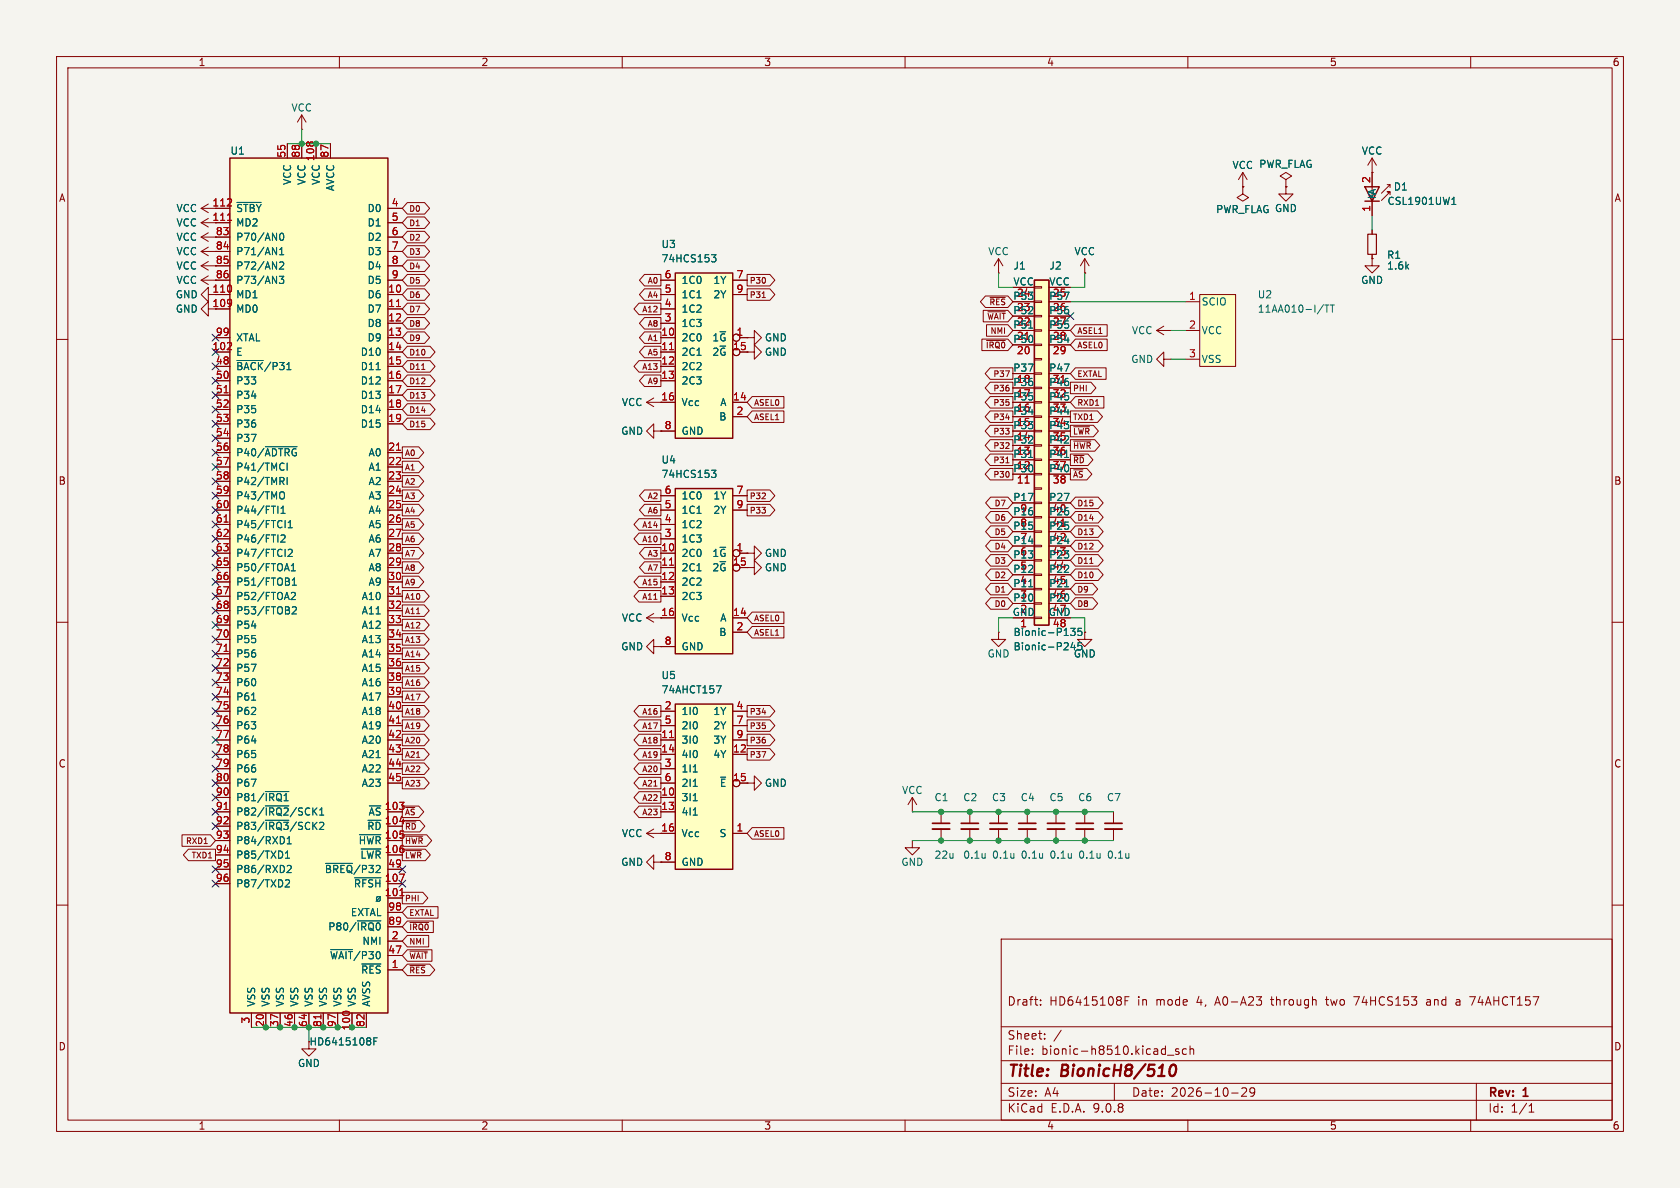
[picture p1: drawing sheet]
<svg xmlns="http://www.w3.org/2000/svg" width="297mm" height="210mm" viewBox="0 0 297 210" stroke-linecap="round" stroke-linejoin="round" font-family="sans-serif">
<defs><g id="words">
<g font-size="2.8" fill="#840000">
<text x="178" y="190.9">Title:</text>
<text x="187.7" y="190.9">BionicH8/510</text>
</g>
<g font-size="2.1" fill="#840000">
<text x="178" y="178">Draft:</text>
<text x="185.5" y="178">HD6415108F</text>
<text x="201.2" y="178">in</text>
<text x="204.5" y="178">mode</text>
<text x="211.8" y="178">4,</text>
<text x="215.3" y="178">A0-A23</text>
<text x="225.3" y="178">through</text>
<text x="235.2" y="178">two</text>
<text x="240.3" y="178">74HCS153</text>
<text x="253.2" y="178">and</text>
<text x="261.2" y="178">74AHCT157</text>
<text x="178" y="184">Sheet:</text>
<text x="178" y="186.7">File:</text>
<text x="184.1" y="186.7">bionic-h8510.kicad_sch</text>
<text x="178" y="196.9">KiCad</text>
<text x="178" y="194.1">Size:</text>
<text x="184.7" y="194.1">A4</text>
<text x="185.7" y="196.9">E.D.A.</text>
<text x="193.3" y="196.9">9.0.8</text>
<text x="200" y="194.1">Date:</text>
<text x="207" y="194.1">2026-10-29</text>
<text x="263" y="194.3">Rev:</text>
<text x="263" y="196.9">Id:</text>
<text x="267.1" y="196.9">1/1</text>
<text x="269.4" y="194.3">1</text>
</g>
<g font-size="1.8" fill="#840000">
<text x="35" y="11.9">1</text>
<text x="85" y="11.9">2</text>
<text x="135" y="11.9">3</text>
<text x="185" y="11.9">4</text>
<text x="235" y="11.9">5</text>
<text x="285" y="11.9">6</text>
<text x="10.3" y="35.9">A</text>
<text x="285.3" y="35.9">A</text>
<text x="37.5" y="36.6">112</text>
<text x="37.5" y="39.1">111</text>
<text x="38.1" y="41.7">83</text>
<text x="38.1" y="44.2">84</text>
<text x="38.1" y="46.7">85</text>
<text x="37.5" y="51.8">110</text>
<text x="38.1" y="49.3">86</text>
<text x="37.5" y="54.4">109</text>
<text x="10.3" y="85.9">B</text>
<text x="285.3" y="85.9">B</text>
<text x="116.8" y="109">16</text>
<text x="10.3" y="135.9">C</text>
<text x="285.3" y="135.9">C</text>
<text x="116.8" y="147.1">16</text>
<text x="10.3" y="185.9">D</text>
<text x="54.6" y="185">HD6415108F</text>
<text x="285.3" y="185.9">D</text>
<text x="35" y="199.9">1</text>
<text x="85" y="199.9">2</text>
<text x="135" y="199.9">3</text>
<text x="185" y="199.9">4</text>
<text x="235" y="199.9">5</text>
<text x="285" y="199.9">6</text>
</g>
<g font-size="1.8" fill="#006464">
<text x="51.4" y="19.9">VCC</text>
<text x="40.6" y="27.5">U1</text>
<text x="240.7" y="27.5">VCC</text>
<text x="51.7" y="32.8" transform="rotate(-90 51.7 32.8)">VCC</text>
<text x="54.2" y="32.8" transform="rotate(-90 54.2 32.8)">VCC</text>
<text x="56.7" y="32.8" transform="rotate(-90 56.7 32.8)">VCC</text>
<text x="59.3" y="33.9" transform="rotate(-90 59.3 33.9)">AVCC</text>
<text x="217.8" y="30.1">VCC PWR_FLAG</text>
<text x="243.4" y="35.3" transform="rotate(-90 243.4 35.3)">KA</text>
<text x="246.3" y="33.9">D1</text>
<text x="31.1" y="37.7">VCC</text>
<text x="31.1" y="40.2">VCC</text>
<text x="41.7" y="37.7">~{STBY}</text>
<text x="41.7" y="40.2">MD2</text>
<text x="64.9" y="37.7">D0</text>
<text x="64.9" y="40.2">D1</text>
<text x="214.9" y="37.9">PWR_FLAG GND</text>
<text x="245.2" y="36.4">CSL1901UW1</text>
<text x="31.1" y="47.9">VCC</text>
<text x="31.1" y="45.3">VCC</text>
<text x="31.1" y="42.8">VCC</text>
<text x="41.7" y="42.8">P70/AN0</text>
<text x="41.7" y="45.3">P71/AN1</text>
<text x="41.7" y="47.9">P72/AN2</text>
<text x="64.9" y="42.8">D2</text>
<text x="64.9" y="45.3">D3</text>
<text x="64.9" y="47.9">D4</text>
<text x="116.8" y="46.6">74HCS153</text>
<text x="116.8" y="44">U3</text>
<text x="174.6" y="45.3">VCC</text>
<text x="179.1" y="47.9">J1</text>
<text x="185.4" y="47.9">J2</text>
<text x="189.9" y="45.3">VCC</text>
<text x="245.1" y="45.9">R1</text>
<text x="245.1" y="47.9">1.6k</text>
<text x="31" y="52.9">GND</text>
<text x="31.1" y="50.4">VCC</text>
<text x="41.7" y="50.4">P73/AN3</text>
<text x="41.7" y="52.9">MD1</text>
<text x="64.9" y="50.4">D5</text>
<text x="64.9" y="52.9">D6</text>
<text x="120.4" y="50.4">1C0</text>
<text x="120.4" y="52.9">1C1</text>
<text x="126" y="50.4">1Y</text>
<text x="126" y="52.9">2Y</text>
<text x="179" y="53.1">P53</text>
<text x="179.1" y="50.5">VCC</text>
<text x="179.7" y="52.8">24</text>
<text x="185.4" y="53.1">P57</text>
<text x="185.4" y="50.5">VCC</text>
<text x="186" y="52.8">25</text>
<text x="222.3" y="52.9">U2</text>
<text x="240.5" y="50.4">GND</text>
<text x="31" y="55.5">GND</text>
<text x="41.7" y="55.5">MD0</text>
<text x="64.9" y="55.5">D7</text>
<text x="64.9" y="58">D8</text>
<text x="120.4" y="55.5">1C2</text>
<text x="120.4" y="58">1C3</text>
<text x="179" y="55.6">P52</text>
<text x="179" y="58.2">P51</text>
<text x="179.7" y="55.3">23</text>
<text x="179.7" y="57.9">22</text>
<text x="185.4" y="55.6">P56</text>
<text x="185.4" y="58.2">P55</text>
<text x="186" y="55.3">26</text>
<text x="186" y="57.9">27</text>
<text x="200" y="59.3">VCC</text>
<text x="212.3" y="54.2">SCIO</text>
<text x="212.3" y="59.3">VCC</text>
<text x="222.3" y="55.5">11AA010-I/TT</text>
<text x="41.7" y="60.6">XTAL</text>
<text x="41.7" y="63.1">E</text>
<text x="41.7" y="65.6">~{BACK}/P31</text>
<text x="63.7" y="63.1">D10</text>
<text x="63.7" y="65.6">D11</text>
<text x="64.9" y="60.6">D9</text>
<text x="120.4" y="60.6">2C0</text>
<text x="120.4" y="63.1">2C1</text>
<text x="120.4" y="65.6">2C2</text>
<text x="125.8" y="60.6">1~{G}</text>
<text x="125.8" y="63.1">2~{G}</text>
<text x="135.1" y="60.6">GND</text>
<text x="135.1" y="63.1">GND</text>
<text x="179" y="60.7">P50</text>
<text x="179" y="65.8">P37</text>
<text x="179.7" y="60.4">21</text>
<text x="185.4" y="60.7">P54</text>
<text x="185.4" y="65.8">P47</text>
<text x="186" y="60.4">28</text>
<text x="199.9" y="64.4">GND</text>
<text x="212.3" y="64.4">VSS</text>
<text x="41.7" y="68.2">P33</text>
<text x="41.7" y="70.7">P34</text>
<text x="63.7" y="68.2">D12</text>
<text x="63.7" y="70.7">D13</text>
<text x="109.8" y="72">VCC</text>
<text x="120.4" y="68.2">2C3</text>
<text x="120.4" y="72">Vcc</text>
<text x="127.2" y="72">A</text>
<text x="179" y="68.3">P36</text>
<text x="179" y="70.9">P35</text>
<text x="179.7" y="68">18</text>
<text x="179.7" y="70.6">17</text>
<text x="185.4" y="68.3">P46</text>
<text x="185.4" y="70.9">P45</text>
<text x="186" y="68">31</text>
<text x="186" y="70.6">32</text>
<text x="41.7" y="73.3">P35</text>
<text x="41.7" y="75.8">P36</text>
<text x="63.7" y="73.3">D14</text>
<text x="63.7" y="75.8">D15</text>
<text x="109.7" y="77.1">GND</text>
<text x="120.4" y="77.1">GND</text>
<text x="127.1" y="74.5">B</text>
<text x="179" y="73.4">P34</text>
<text x="179" y="75.9">P33</text>
<text x="179.7" y="73.1">16</text>
<text x="179.7" y="75.6">15</text>
<text x="185.4" y="73.4">P44</text>
<text x="185.4" y="75.9">P43</text>
<text x="186" y="73.1">33</text>
<text x="186" y="75.6">34</text>
<text x="41.7" y="78.3">P37</text>
<text x="41.7" y="80.9">P40/~{ADTRG}</text>
<text x="41.7" y="83.4">P41/TMCI</text>
<text x="65.1" y="80.9">A0</text>
<text x="65.1" y="83.4">A1</text>
<text x="116.8" y="82.1">U4</text>
<text x="179" y="78.5">P32</text>
<text x="179" y="81">P31</text>
<text x="179" y="83.6">P30</text>
<text x="179.7" y="78.2">14</text>
<text x="179.7" y="80.7">13</text>
<text x="179.7" y="83.3">12</text>
<text x="185.4" y="78.5">P42</text>
<text x="185.4" y="81">P41</text>
<text x="185.4" y="83.6">P40</text>
<text x="186" y="78.2">35</text>
<text x="186" y="80.7">36</text>
<text x="186" y="83.3">37</text>
<text x="41.7" y="86">P42/TMRI</text>
<text x="41.7" y="88.5">P43/TMO</text>
<text x="65.1" y="86">A2</text>
<text x="65.1" y="88.5">A3</text>
<text x="116.8" y="84.7">74HCS153</text>
<text x="120.4" y="88.5">1C0</text>
<text x="126" y="88.5">1Y</text>
<text x="179" y="88.6">P17</text>
<text x="185.4" y="88.6">P27</text>
<text x="41.7" y="91">P44/FTI1</text>
<text x="41.7" y="93.6">P45/FTCI1</text>
<text x="65.1" y="91">A4</text>
<text x="65.1" y="93.6">A5</text>
<text x="120.4" y="91">1C1</text>
<text x="120.4" y="93.6">1C2</text>
<text x="126" y="91">2Y</text>
<text x="179" y="91.2">P16</text>
<text x="179" y="93.7">P15</text>
<text x="180.3" y="90.9">9</text>
<text x="180.3" y="93.4">8</text>
<text x="180.3" y="96">7</text>
<text x="185.4" y="91.2">P26</text>
<text x="185.4" y="93.7">P25</text>
<text x="186" y="90.9">40</text>
<text x="186" y="93.4">41</text>
<text x="186" y="96">42</text>
<text x="41.7" y="96.1">P46/FTI2</text>
<text x="41.7" y="98.7">P47/FTCI2</text>
<text x="41.7" y="101.2">P50/FTOA1</text>
<text x="65.1" y="96.1">A6</text>
<text x="65.1" y="98.7">A7</text>
<text x="65.1" y="101.2">A8</text>
<text x="120.4" y="96.1">1C3</text>
<text x="120.4" y="98.7">2C0</text>
<text x="120.4" y="101.2">2C1</text>
<text x="125.8" y="98.7">1~{G}</text>
<text x="125.8" y="101.2">2~{G}</text>
<text x="135.1" y="101.2">GND</text>
<text x="135.1" y="98.7">GND</text>
<text x="179" y="96.3">P14</text>
<text x="179" y="98.8">P13</text>
<text x="179" y="101.3">P12</text>
<text x="180.3" y="98.5">6</text>
<text x="180.3" y="101">5</text>
<text x="185.4" y="96.3">P24</text>
<text x="185.4" y="98.8">P23</text>
<text x="185.4" y="101.3">P22</text>
<text x="186" y="98.5">43</text>
<text x="186" y="101">44</text>
<text x="41.7" y="103.7">P51/FTOB1</text>
<text x="41.7" y="106.3">P52/FTOA2</text>
<text x="63.9" y="106.3">A10</text>
<text x="65.1" y="103.7">A9</text>
<text x="120.4" y="103.7">2C2</text>
<text x="120.4" y="106.3">2C3</text>
<text x="179" y="103.9">P11</text>
<text x="179" y="106.4">P10</text>
<text x="180.3" y="103.6">4</text>
<text x="180.3" y="106.1">3</text>
<text x="185.4" y="103.9">P21</text>
<text x="185.4" y="106.4">P20</text>
<text x="186" y="103.6">45</text>
<text x="186" y="106.1">46</text>
<text x="41.7" y="108.8">P53/FTOB2</text>
<text x="41.7" y="111.4">P54</text>
<text x="41.7" y="113.9">P55</text>
<text x="63.9" y="108.8">A11</text>
<text x="63.9" y="111.4">A12</text>
<text x="63.9" y="113.9">A13</text>
<text x="109.8" y="110.1">VCC</text>
<text x="120.4" y="110.1">Vcc</text>
<text x="127.1" y="112.6">B</text>
<text x="127.2" y="110.1">A</text>
<text x="178.9" y="109">GND</text>
<text x="179.1" y="112.6">Bionic-P135</text>
<text x="180.3" y="108.7">2</text>
<text x="185.3" y="109">GND</text>
<text x="186" y="108.7">47</text>
<text x="186" y="111.2">48</text>
<text x="41.7" y="116.4">P56</text>
<text x="41.7" y="119">P57</text>
<text x="63.9" y="116.4">A14</text>
<text x="63.9" y="119">A15</text>
<text x="109.7" y="115.2">GND</text>
<text x="120.4" y="115.2">GND</text>
<text x="174.5" y="116.4">GND</text>
<text x="179.1" y="115.2">Bionic-P245</text>
<text x="189.7" y="116.4">GND</text>
<text x="41.7" y="121.5">P60</text>
<text x="41.7" y="124.1">P61</text>
<text x="63.9" y="121.5">A16</text>
<text x="63.9" y="124.1">A17</text>
<text x="116.8" y="120.2">U5</text>
<text x="116.8" y="122.8">74AHCT157</text>
<text x="41.7" y="126.6">P62</text>
<text x="41.7" y="129.1">P63</text>
<text x="41.7" y="131.7">P64</text>
<text x="63.9" y="126.6">A18</text>
<text x="63.9" y="129.1">A19</text>
<text x="63.9" y="131.7">A20</text>
<text x="120.4" y="126.6">1I0</text>
<text x="120.4" y="129.1">2I0</text>
<text x="120.4" y="131.7">3I0</text>
<text x="126" y="126.6">1Y</text>
<text x="126" y="129.1">2Y</text>
<text x="126" y="131.7">3Y</text>
<text x="41.7" y="134.2">P65</text>
<text x="41.7" y="136.8">P66</text>
<text x="63.9" y="134.2">A21</text>
<text x="63.9" y="136.8">A22</text>
<text x="120.4" y="134.2">4I0</text>
<text x="120.4" y="136.8">1I1</text>
<text x="126" y="134.2">4Y</text>
<text x="41.7" y="139.3">P67</text>
<text x="41.7" y="141.8">P81/~{IRQ1}</text>
<text x="63.9" y="139.3">A23</text>
<text x="120.4" y="139.3">2I1</text>
<text x="120.4" y="141.8">3I1</text>
<text x="127.2" y="139.3">~{E}</text>
<text x="135.1" y="139.3">GND</text>
<text x="159.4" y="140.6">VCC</text>
<text x="165.1" y="141.8">C1</text>
<text x="170.2" y="141.8">C2</text>
<text x="175.3" y="141.8">C3</text>
<text x="180.3" y="141.8">C4</text>
<text x="185.4" y="141.8">C5</text>
<text x="190.5" y="141.8">C6</text>
<text x="195.6" y="141.8">C7</text>
<text x="41.7" y="144.4">P82/~{IRQ2}/SCK1</text>
<text x="41.7" y="146.9">P83/~{IRQ3}/SCK2</text>
<text x="41.7" y="149.5">P84/RXD1</text>
<text x="63.3" y="149.5">~{HWR}</text>
<text x="64.8" y="146.9">~{RD}</text>
<text x="65.1" y="144.4">~{AS}</text>
<text x="109.8" y="148.2">VCC</text>
<text x="120.4" y="144.4">4I1</text>
<text x="120.4" y="148.2">Vcc</text>
<text x="127.1" y="148.2">S</text>
<text x="41.7" y="152">P85/TXD1</text>
<text x="41.7" y="154.5">P86/RXD2</text>
<text x="57.3" y="154.5">~{BREQ}/P32</text>
<text x="63.6" y="152">~{LWR}</text>
<text x="109.7" y="153.3">GND</text>
<text x="120.4" y="153.3">GND</text>
<text x="159.3" y="153.3">GND</text>
<text x="165.1" y="152">22u</text>
<text x="170.2" y="152">0.1u</text>
<text x="175.3" y="152">0.1u</text>
<text x="180.3" y="152">0.1u</text>
<text x="185.4" y="152">0.1u</text>
<text x="190.5" y="152">0.1u</text>
<text x="195.6" y="152">0.1u</text>
<text x="41.7" y="157.1">P87/TXD2</text>
<text x="62.5" y="157.1">~{RFSH}</text>
<text x="57.9" y="164.7">P80/~{IRQ0}</text>
<text x="61.9" y="162.2">EXTAL</text>
<text x="64" y="167.2">NMI</text>
<text x="58.2" y="169.8">~{WAIT}/P30</text>
<text x="63.7" y="172.3">~{RES}</text>
<text x="45.3" y="178.1" transform="rotate(-90 45.3 178.1)">VSS</text>
<text x="47.9" y="178.1" transform="rotate(-90 47.9 178.1)">VSS</text>
<text x="50.4" y="178.1" transform="rotate(-90 50.4 178.1)">VSS</text>
<text x="52.9" y="178.1" transform="rotate(-90 52.9 178.1)">VSS</text>
<text x="55.5" y="178.1" transform="rotate(-90 55.5 178.1)">VSS</text>
<text x="58" y="178.1" transform="rotate(-90 58 178.1)">VSS</text>
<text x="60.6" y="178.1" transform="rotate(-90 60.6 178.1)">VSS</text>
<text x="63.1" y="178.1" transform="rotate(-90 63.1 178.1)">VSS</text>
<text x="65.6" y="178.1" transform="rotate(-90 65.6 178.1)">AVSS</text>
<text x="52.6" y="188.8">GND</text>
</g>
<g font-size="1.8" fill="#a90000">
<text x="50.5" y="28" transform="rotate(-90 50.5 28)">55</text>
<text x="53.1" y="28" transform="rotate(-90 53.1 28)">88</text>
<text x="55.6" y="28.6" transform="rotate(-90 55.6 28.6)">108</text>
<text x="58.2" y="28" transform="rotate(-90 58.2 28)">87</text>
<text x="242.3" y="32.5" transform="rotate(-90 242.3 32.5)">2</text>
<text x="69.1" y="36.6">4</text>
<text x="69.1" y="39.1">5</text>
<text x="69.1" y="41.7">6</text>
<text x="242.3" y="37.5" transform="rotate(-90 242.3 37.5)">1</text>
<text x="69.1" y="44.2">7</text>
<text x="69.1" y="46.7">8</text>
<text x="68.5" y="51.8">10</text>
<text x="69.1" y="49.3">9</text>
<text x="117.4" y="49.3">6</text>
<text x="117.4" y="51.8">5</text>
<text x="130.1" y="49.3">7</text>
<text x="130.1" y="51.8">9</text>
<text x="210.1" y="53.1">1</text>
<text x="38.1" y="59.4">99</text>
<text x="68.5" y="54.4">11</text>
<text x="68.5" y="56.9">12</text>
<text x="68.5" y="59.4">13</text>
<text x="116.8" y="59.4">10</text>
<text x="117.4" y="54.4">4</text>
<text x="117.4" y="56.9">3</text>
<text x="130.1" y="59.4">1</text>
<text x="210.1" y="58.2">2</text>
<text x="37.5" y="62">102</text>
<text x="38.1" y="64.5">48</text>
<text x="68.5" y="62">14</text>
<text x="68.5" y="64.5">15</text>
<text x="116.8" y="62">11</text>
<text x="116.8" y="64.5">12</text>
<text x="129.5" y="62">15</text>
<text x="179.7" y="62.9">20</text>
<text x="186" y="62.9">29</text>
<text x="210.1" y="63.2">3</text>
<text x="38.1" y="67.1">50</text>
<text x="38.1" y="69.6">51</text>
<text x="68.5" y="67.1">16</text>
<text x="68.5" y="69.6">17</text>
<text x="116.8" y="67.1">13</text>
<text x="116.8" y="70.9">16</text>
<text x="129.5" y="70.9">14</text>
<text x="38.1" y="72.1">52</text>
<text x="38.1" y="74.7">53</text>
<text x="38.1" y="77.2">54</text>
<text x="68.5" y="72.1">18</text>
<text x="68.5" y="74.7">19</text>
<text x="117.4" y="75.9">8</text>
<text x="130.1" y="73.4">2</text>
<text x="38.1" y="79.8">56</text>
<text x="38.1" y="82.3">57</text>
<text x="68.5" y="79.8">21</text>
<text x="68.5" y="82.3">22</text>
<text x="38.1" y="84.8">58</text>
<text x="38.1" y="87.4">59</text>
<text x="38.1" y="89.9">60</text>
<text x="68.5" y="84.8">23</text>
<text x="68.5" y="87.4">24</text>
<text x="68.5" y="89.9">25</text>
<text x="117.4" y="87.4">6</text>
<text x="117.4" y="89.9">5</text>
<text x="130.1" y="87.4">7</text>
<text x="130.1" y="89.9">9</text>
<text x="179.7" y="85.8">11</text>
<text x="186" y="85.8">38</text>
<text x="38.1" y="92.5">61</text>
<text x="38.1" y="95">62</text>
<text x="68.5" y="92.5">26</text>
<text x="68.5" y="95">27</text>
<text x="117.4" y="92.5">4</text>
<text x="117.4" y="95">3</text>
<text x="38.1" y="97.5">63</text>
<text x="38.1" y="100.1">65</text>
<text x="68.5" y="97.5">28</text>
<text x="68.5" y="100.1">29</text>
<text x="116.8" y="97.5">10</text>
<text x="116.8" y="100.1">11</text>
<text x="129.5" y="100.1">15</text>
<text x="130.1" y="97.5">1</text>
<text x="38.1" y="102.6">66</text>
<text x="38.1" y="105.2">67</text>
<text x="38.1" y="107.7">68</text>
<text x="68.5" y="102.6">30</text>
<text x="68.5" y="105.2">31</text>
<text x="68.5" y="107.7">32</text>
<text x="116.8" y="102.6">12</text>
<text x="116.8" y="105.2">13</text>
<text x="38.1" y="110.2">69</text>
<text x="38.1" y="112.8">70</text>
<text x="68.5" y="110.2">33</text>
<text x="68.5" y="112.8">34</text>
<text x="129.5" y="109">14</text>
<text x="130.1" y="111.5">2</text>
<text x="180.3" y="111.2">1</text>
<text x="38.1" y="115.3">71</text>
<text x="38.1" y="117.9">72</text>
<text x="68.5" y="115.3">35</text>
<text x="68.5" y="117.9">36</text>
<text x="117.4" y="114">8</text>
<text x="38.1" y="120.4">73</text>
<text x="38.1" y="122.9">74</text>
<text x="38.1" y="125.5">75</text>
<text x="68.5" y="120.4">38</text>
<text x="68.5" y="122.9">39</text>
<text x="68.5" y="125.5">40</text>
<text x="117.4" y="125.5">2</text>
<text x="130.1" y="125.5">4</text>
<text x="38.1" y="128">76</text>
<text x="38.1" y="130.6">77</text>
<text x="68.5" y="128">41</text>
<text x="68.5" y="130.6">42</text>
<text x="116.8" y="130.6">11</text>
<text x="117.4" y="128">5</text>
<text x="130.1" y="128">7</text>
<text x="130.1" y="130.6">9</text>
<text x="38.1" y="133.1">78</text>
<text x="38.1" y="135.6">79</text>
<text x="68.5" y="133.1">43</text>
<text x="68.5" y="135.6">44</text>
<text x="116.8" y="133.1">14</text>
<text x="117.4" y="135.6">3</text>
<text x="129.5" y="133.1">12</text>
<text x="38.1" y="138.2">80</text>
<text x="38.1" y="140.7">90</text>
<text x="38.1" y="143.3">91</text>
<text x="67.9" y="143.3">103</text>
<text x="68.5" y="138.2">45</text>
<text x="116.8" y="140.7">10</text>
<text x="116.8" y="143.3">13</text>
<text x="117.4" y="138.2">6</text>
<text x="129.5" y="138.2">15</text>
<text x="38.1" y="145.8">92</text>
<text x="38.1" y="148.3">93</text>
<text x="67.9" y="145.8">104</text>
<text x="67.9" y="148.3">105</text>
<text x="130.1" y="147.1">1</text>
<text x="38.1" y="150.9">94</text>
<text x="38.1" y="153.4">95</text>
<text x="38.1" y="156">96</text>
<text x="67.9" y="150.9">106</text>
<text x="67.9" y="156">107</text>
<text x="68.5" y="153.4">49</text>
<text x="117.4" y="152.1">8</text>
<text x="67.9" y="158.5">101</text>
<text x="68.5" y="161">98</text>
<text x="68.5" y="163.6">89</text>
<text x="69.1" y="166.1">2</text>
<text x="68.5" y="168.7">47</text>
<text x="69.1" y="171.2">1</text>
<text x="44.2" y="181" transform="rotate(-90 44.2 181)">3</text>
<text x="46.7" y="181.7" transform="rotate(-90 46.7 181.7)">20</text>
<text x="49.3" y="181.7" transform="rotate(-90 49.3 181.7)">37</text>
<text x="51.8" y="181.7" transform="rotate(-90 51.8 181.7)">46</text>
<text x="54.4" y="181.7" transform="rotate(-90 54.4 181.7)">64</text>
<text x="56.9" y="181.7" transform="rotate(-90 56.9 181.7)">81</text>
<text x="59.4" y="181.7" transform="rotate(-90 59.4 181.7)">97</text>
<text x="62" y="182.3" transform="rotate(-90 62 182.3)">100</text>
<text x="64.5" y="181.7" transform="rotate(-90 64.5 181.7)">82</text>
</g>
<g font-size="1.4" fill="#840000">
<text x="72.3" y="40.2">D1</text>
<text x="72.3" y="37.6">D0</text>
<text x="72.3" y="45.3">D3</text>
<text x="72.3" y="42.7">D2</text>
<text x="72.3" y="47.8">D4</text>
<text x="72.3" y="50.3">D5</text>
<text x="72.3" y="52.9">D6</text>
<text x="114.4" y="52.9">A4</text>
<text x="114.4" y="50.3">A0</text>
<text x="132.5" y="50.3">P30</text>
<text x="132.5" y="52.9">P31</text>
<text x="72.3" y="55.4">D7</text>
<text x="72.3" y="58">D8</text>
<text x="113.4" y="55.4">A12</text>
<text x="114.4" y="58">A8</text>
<text x="174.4" y="56.7">~{WAIT}</text>
<text x="174.8" y="54.1">~{RES}</text>
<text x="175" y="59.2">NMI</text>
<text x="190.4" y="59.2">ASEL1</text>
<text x="72.3" y="63">D10</text>
<text x="72.3" y="65.6">D11</text>
<text x="72.3" y="60.5">D9</text>
<text x="113.4" y="65.6">A13</text>
<text x="114.4" y="63">A5</text>
<text x="114.4" y="60.5">A1</text>
<text x="174.1" y="61.8">~{IRQ0}</text>
<text x="190.4" y="61.8">ASEL0</text>
<text x="72.3" y="68.1">D12</text>
<text x="72.3" y="70.7">D13</text>
<text x="114.4" y="68.1">A9</text>
<text x="133.2" y="71.9">ASEL0</text>
<text x="175.5" y="66.8">P37</text>
<text x="175.5" y="69.4">P36</text>
<text x="175.5" y="71.9">P35</text>
<text x="189.6" y="69.4">PHI</text>
<text x="190.4" y="71.9">RXD1</text>
<text x="190.4" y="66.8">EXTAL</text>
<text x="72.3" y="73.2">D14</text>
<text x="72.3" y="75.7">D15</text>
<text x="133.2" y="74.5">ASEL1</text>
<text x="175.5" y="77">P33</text>
<text x="175.5" y="74.5">P34</text>
<text x="189.6" y="77">~{LWR}</text>
<text x="189.6" y="74.5">TXD1</text>
<text x="71.5" y="83.4">A1</text>
<text x="71.5" y="80.8">A0</text>
<text x="175.5" y="79.5">P32</text>
<text x="175.5" y="82.1">P31</text>
<text x="189.6" y="79.5">~{HWR}</text>
<text x="189.6" y="82.1">~{RD}</text>
<text x="71.5" y="85.9">A2</text>
<text x="71.5" y="88.4">A3</text>
<text x="114.4" y="88.4">A2</text>
<text x="132.5" y="88.4">P32</text>
<text x="175.5" y="84.6">P30</text>
<text x="175.7" y="89.7">D7</text>
<text x="189.6" y="84.6">~{AS}</text>
<text x="190.4" y="89.7">D15</text>
<text x="71.5" y="91">A4</text>
<text x="71.5" y="93.5">A5</text>
<text x="113.4" y="93.5">A14</text>
<text x="114.4" y="91">A6</text>
<text x="132.5" y="91">P33</text>
<text x="175.7" y="92.2">D6</text>
<text x="175.7" y="94.8">D5</text>
<text x="190.4" y="92.2">D14</text>
<text x="190.4" y="94.8">D13</text>
<text x="71.5" y="96.1">A6</text>
<text x="71.5" y="98.6">A7</text>
<text x="71.5" y="101.1">A8</text>
<text x="113.4" y="96.1">A10</text>
<text x="114.4" y="101.1">A7</text>
<text x="114.4" y="98.6">A3</text>
<text x="175.7" y="97.3">D4</text>
<text x="175.7" y="99.9">D3</text>
<text x="190.4" y="97.3">D12</text>
<text x="190.4" y="99.9">D11</text>
<text x="71.5" y="106.2">A10</text>
<text x="71.5" y="103.7">A9</text>
<text x="113.4" y="106.2">A11</text>
<text x="113.4" y="103.7">A15</text>
<text x="175.7" y="104.9">D1</text>
<text x="175.7" y="102.4">D2</text>
<text x="175.7" y="107.5">D0</text>
<text x="190.4" y="104.9">D9</text>
<text x="190.4" y="102.4">D10</text>
<text x="190.4" y="107.5">D8</text>
<text x="71.5" y="113.8">A13</text>
<text x="71.5" y="111.3">A12</text>
<text x="71.5" y="108.8">A11</text>
<text x="133.2" y="110">ASEL0</text>
<text x="133.2" y="112.6">ASEL1</text>
<text x="71.5" y="116.4">A14</text>
<text x="71.5" y="118.9">A15</text>
<text x="71.5" y="124">A17</text>
<text x="71.5" y="121.5">A16</text>
<text x="71.5" y="126.5">A18</text>
<text x="71.5" y="129.1">A19</text>
<text x="71.5" y="131.6">A20</text>
<text x="113.4" y="126.5">A16</text>
<text x="113.4" y="129.1">A17</text>
<text x="113.4" y="131.6">A18</text>
<text x="132.5" y="131.6">P36</text>
<text x="132.5" y="129.1">P35</text>
<text x="132.5" y="126.5">P34</text>
<text x="71.5" y="134.2">A21</text>
<text x="71.5" y="136.7">A22</text>
<text x="113.4" y="136.7">A20</text>
<text x="113.4" y="134.2">A19</text>
<text x="132.5" y="134.2">P37</text>
<text x="71.5" y="139.2">A23</text>
<text x="113.4" y="141.8">A22</text>
<text x="113.4" y="139.2">A21</text>
<text x="32.7" y="149.4">RXD1</text>
<text x="71.5" y="149.4">~{HWR}</text>
<text x="71.5" y="146.9">~{RD}</text>
<text x="71.5" y="144.3">~{AS}</text>
<text x="113.4" y="144.3">A23</text>
<text x="133.2" y="148.1">ASEL0</text>
<text x="33.7" y="151.9">TXD1</text>
<text x="71.5" y="151.9">~{LWR}</text>
<text x="71.5" y="159.6">PHI</text>
<text x="72.3" y="162.1">EXTAL</text>
<text x="72.3" y="167.2">NMI</text>
<text x="72.3" y="164.6">~{IRQ0}</text>
<text x="72.3" y="169.7">~{WAIT}</text>
<text x="72.3" y="172.3">~{RES}</text>
</g>
</g></defs>
<path d="M0 0h297v210h-297z" fill="#f5f4ef" stroke="#f5f4ef" stroke-width=".18"/>
<g fill="none" stroke="#840000" stroke-width=".18">
<path d="M10 10h277v190h-277zM12 12h273v186h-273zM60 10v2M110 10v2M160 10v2M210 10v2M260 10v2M10 60h2M285 60h2M10 110h2M132.1 100.3h1.2v-1.2l1.3 1.2-1.3 1.3v-1.3M132.1 100.3h.1"/>
<path d="M285 110h2M161.3 143.5h.1M161.3 141l-.8 1.2M161.3 141l.8 1.2M161.3 141v2.5M10 160h2M177 166h108v32h-108zM184 177.6v.1M184 176.8v.1M198.9 176.9h.5M199.6 176.2h-.7v1.5M222.1 176.2h.9l-.5 .6"/>
<path d="M222.9 176.8l.1 .3-.1 .5M234.3 176.7h.6M239.3 176.2h1M252.7 176.7l-.5 .1M252.7 177.1h-.3a.29 .29 0 0 0-.2 .3 .29 .29 0 0 0 .2 .3h.3M257.5 176.8h.5l.1 .9M258.1 177.1h-.5a.29 .29 0 0 0-.2 .3 .29 .29 0 0 0 .2 .3l.5-.1M259.8 176.2h1l-.6 1.5M285 160h2M60 198v2M110 198v2M160 198v2"/>
<path d="M177 194.5h108M177 191.5h108M177 187.5h108M177 181.5h108M182.5 186.3v.1M182.5 185.5v.1M184.7 183.6v.1M184.7 182.8v.1M187.6 182.1l-1.3 2M197 191.5v3M206.4 186.5h1.1M208.4 185.5l-.4-.1-.2 .2 .1 .2 .5 .2v.3h-.6"/>
<path d="M209.7 185.5l-.4-.1-.3 .3v.4l.2 .2h.5M210 198v2M210.4 185.5l.2-.1 .4 .1v.9M210.4 184.9v1.5M217.7 193.2h1.2M219.5 192.4l.6-.1 .2 .1 .1 .3-.9 1.1h.9M221.8 192.9l-.3 .3h-.3l-.2-.3 .1-.5 .4-.1 .2 .1a.99 .99 0 0 1-.3 1.4h-.3M260 198v2M261 191.5v6.5M270.3 196.6h.9M270.3 195.5l.4-.4v1.5"/>
</g>
<path d="M207.1 188.4a.46 .46 0 0 1 .4-.2 .46 .46 0 0 1 .4 .4 1.15 1.15 0 0 1-.8 1.6l-.2-.1a1.54 1.54 0 0 1 .2-1.7z" fill="none" stroke="#840000" stroke-width=".4"/>
<path d="M119.4 48.3h10.1v29.2h-10.1z" fill="#ffffc2"/>
<path d="M119.4 48.3h10.1v29.2h-10.1z" fill="none" stroke="#840000" stroke-width=".25"/>
<g fill="none" stroke="#840000" stroke-width=".18">
<path d="M116.8 49.5h2.6M116.8 52.1h2.6M116.8 54.6h2.6M116.8 57.2h2.6M116.8 59.7h2.6M129.5 49.5h2.6M129.5 52.1h2.6M130.8 59.7h1.3M132.1 59.7h1.2v-1.3l1.3 1.3-1.3 1.3v-1.3M132.1 59.7h.1M116.8 62.2h2.6M116.8 64.8h2.6"/>
<path d="M116.8 67.3h2.6M116.8 71.1h2.6M116.8 76.2h2.6M129.5 71.1h2.6M129.5 73.7h2.6M130.8 62.2h1.3M132.1 62.2h1.2v-1.2l1.3 1.2-1.3 1.3v-1.3M132.1 62.2h.1M176.5 111.8v1.2h1.3l-1.3 1.3-1.2-1.3h1.2M176.5 111.8h.1"/>
</g>
<path d="M123.2 52.6h.7M125.8 45h.8l-.5 .5 .4 .1 .1 .5-.3 .2h-.3M123.2 62.8h.7" fill="none" stroke="#006464" stroke-width=".18"/>
<path d="M118.4 61.8h.7" fill="none" stroke="#a90000" stroke-width=".18"/>
<path d="M40.6 27.9h28v151.2h-28z" fill="#ffffc2"/>
<path d="M40.6 27.9h28v151.2h-28zM241.3 33h2.5l-1.2 2.6zM241.3 35.6h2.5" fill="none" stroke="#840000" stroke-width=".25"/>
<g fill="none" stroke="#006464" stroke-width=".18">
<path d="M41.9 35.8h4.3M256.7 36.1h.7M256.7 35.2l.3-.3v1.2M49.4 48.8h.8l-.5 .5 .4 .1v.6l-.2 .1-.5-.1M49.4 46.4l.5-.1 .3 .4-.8 .9h.8M49.4 45h.8M49.4 44.1l.4-.3v1.2M49.6 41.3l.1-.1a.68 .68 0 0 1 .5 .7 .68 .68 0 0 1-.5 .6l-.1-.1-.2-.4zM41.9 63.7h4.6M46.9 79h5.6M66.5 65.3h.7M49.7 90.7h.7"/>
<path d="M49.7 89.8l.3-.3v1.2M49.7 94.7l.5-.1 .2 .3-.8 .9h.8M49.7 86.9a.43 .43 0 0 1 .6 .5v.4a.43 .43 0 0 1-.6 .4M49.8 85.1l.4 .6M50 81.9l.2 .1M50 84.4l.2 .2v.3l-.2 .2M50.2 83l-.2 .1M50.8 81.9v1.2M50.8 84.4v1.3M50.9 93.3h.8M50.9 92.4l.4-.4v1.3M50.9 97.2l.5-.1 .3 .4-.8 .9h.8"/>
<path d="M51.5 100.9h.7M51.5 100l.4-.4v1.3M51.5 104.8l.5-.1 .2 .4-.8 .9h.8M51.7 103.4h.7M51.7 102.5l.3-.3v1.2M51.7 107.4l.5-.1 .2 .3-.8 .9h.8M44.5 123.8h.7M46.9 139.9h4.2M46.9 142.5h4.2M46.9 145h4.2M50.2 148.2v.7M50.5 151.7h.7"/>
<path d="M50.5 150.8l.3-.4v1.3M50.5 155.6l.4-.1 .3 .4-.8 .9h.8M50.8 149.2h.7M50.8 148.3l.3-.4v1.3M50.8 153.1l.5-.1 .2 .3-.8 .9h.8M56.5 144.1h.7M57.6 152.6h4.7M62.7 155.2h4.6M63.5 147.5h3.8M63.8 150.1h3.5M66.7 158.5h.3l.2 .2v.4l-.2 .2h-.3l-.1-.2zM67.3 158.5l-.8 .8"/>
<path d="M58.5 167.9h3.8M63.2 162.8h4.1M64 170.4h3.3M66.1 184.1h.4M66.7 183.5h-.6v1.2"/>
</g>
<g fill="none" stroke="#a90000" stroke-width=".18">
<path d="M40.2 36.4h.7M40.2 39h.7M40.9 35.3v.4M70.1 54.2h.7M39.6 69.4h.7M40.2 61.8h.7M40.9 60.7v.4M70.1 79.6h.7M39.6 92.3h.7M39.6 115.2h.7M70.1 105h.7M70.1 127.9h.7"/>
<path d="M39.6 143.1h.7M70.6 154.5h.9l-.6 1.3M70.7 145.2h.8M70.7 158.3h.7M56.7 179.4v.7"/>
</g>
<g fill="none" stroke="#840000" stroke-width=".18">
<path d="M35.6 36.8h2.5M35.6 39.4h2.5M35.6 36.8l1.2 .8M35.6 39.4l1.2 .7M36.8 36.1l-1.2 .7M36.8 38.6l-1.2 .8M50.8 25.4v2.5M53.3 25.4v2.5M58.4 25.4v2.5M68.6 36.8h2.5M68.6 39.4h2.5M227.3 33v1.3h1.3l-1.3 1.3-1.2-1.3h1.2"/>
<path d="M227.3 33h.1M242.6 30.5h.1M242.6 27.9l-.8 1.3M242.6 27.9l.7 1.3M242.6 27.9v5.1M242.6 35.6v2.5M245.2 32.6h.5l-1.5 1.6M245.7 34.4v-.5h-.5h.5l-1.5 1.5M245.7 32.6v.5M35.6 41.9h5M35.6 44.5h5M35.6 47h5"/>
<path d="M35.6 49.5h5M35.6 49.5l1.2 .8M35.6 47l1.2 .8M35.6 44.5l1.2 .7M35.6 41.9l1.2 .8M36.8 54.6v-1.3l-1.2 1.3 1.2 1.3v-1.3h1.3M36.8 52.1v-1.3l-1.2 1.3 1.2 1.2v-1.2h1.3M36.8 48.8l-1.2 .7M36.8 46.2l-1.2 .8M36.8 43.7l-1.2 .8M36.8 41.1l-1.2 .8M38.1 59.7h2.5"/>
<path d="M68.6 41.9h2.5M68.6 44.5h2.5M68.6 47h2.5M68.6 49.5h2.5M68.6 59.7h2.5M68.6 52.1h2.5M68.6 54.6h2.5M68.6 57.2h2.5M204.5 58.4l1.2 .8M204.5 58.4h2.5M205.7 57.7l-1.2 .7M207 58.4h.1"/>
<path d="M242.6 45.7v1.3h1.2l-1.2 1.3-1.3-1.3h1.3M242.6 45.7h.1M242.6 40.6v.8M242.6 45v.7M38.1 64.8h2.5M38.1 67.3h2.5M38.1 69.9h2.5M38.1 72.4h2.5M38.1 74.9h2.5M38.1 77.5h2.5M68.6 64.8h2.5M68.6 67.3h2.5"/>
<path d="M68.6 69.9h2.5M68.6 72.4h2.5M68.6 74.9h2.5M68.6 62.2h2.5M205.7 63.5v-1.3l-1.2 1.3 1.2 1.3v-1.3h1.3M207 63.5h.1M38.1 80h2.5M38.1 82.6h2.5M38.1 85.1h2.5M38.1 87.6h2.5M38.1 90.2h2.5M38.1 92.7h2.5"/>
<path d="M38.1 95.3h2.5M38.1 97.8h2.5M68.6 80h2.5M68.6 82.6h2.5M68.6 85.1h2.5M68.6 87.6h2.5M68.6 90.2h2.5M68.6 92.7h2.5M68.6 95.3h2.5M68.6 97.8h2.5M38.1 100.3h2.5M38.1 102.9h2.5"/>
<path d="M38.1 105.4h2.5M38.1 108h2.5M38.1 110.5h2.5M38.1 113h2.5M38.1 115.6h2.5M38.1 118.1h2.5M68.6 100.3h2.5M68.6 102.9h2.5M68.6 105.4h2.5M68.6 108h2.5M68.6 110.5h2.5M68.6 113h2.5"/>
<path d="M68.6 115.6h2.5M68.6 118.1h2.5M38.1 120.7h2.5M38.1 123.2h2.5M38.1 125.7h2.5M38.1 128.3h2.5M38.1 130.8h2.5M38.1 133.4h2.5M38.1 135.9h2.5M38.1 138.4h2.5M68.6 120.7h2.5M68.6 123.2h2.5"/>
<path d="M68.6 125.7h2.5M68.6 128.3h2.5M68.6 130.8h2.5M68.6 133.4h2.5M68.6 135.9h2.5M68.6 138.4h2.5M38.1 141h2.5M38.1 143.5h2.5M38.1 146.1h2.5M38.1 148.6h2.5M38.1 151.1h2.5M38.1 153.7h2.5"/>
<path d="M38.1 156.2h2.5M68.6 153.7h2.5M161.3 148.6v1.3h1.3l-1.3 1.2-1.3-1.2h1.3M161.3 148.6h.1M166.4 143.5v2M166.4 146.6v2M44.4 179.1v2.5M47 179.1v2.5M49.5 179.1v2.5M52.1 179.1v2.5M54.6 179.1v2.5M57.1 179.1v2.5"/>
<path d="M59.7 179.1v2.5M64.8 179.1v2.5M68.6 161.3h2.5M68.6 163.8h2.5M68.6 166.4h2.5M68.6 168.9h2.5M68.6 171.5h2.5"/>
</g>
<path d="M164.8 145.5h3.1" fill="none" stroke="#840000" stroke-width=".3"/>
<path d="M164.8 146.6h3.1" fill="none" stroke="#840000" stroke-width=".33"/>
<path d="M241.8 41.4h1.5v3.6h-1.5z" fill="none" stroke="#840000" stroke-width=".2"/>
<path d="M212.1 52.1h6.3v12.7h-6.3z" fill="#ffffc2"/>
<g fill="none" stroke="#840000" stroke-width=".18">
<path d="M219.7 33h.1M219.7 33v1.3l1 .6-1 .7-1-.7 1-.6M219.7 30.5l-.8 1.3M219.7 30.5l.8 1.3M219.7 30.5v2.5M227.3 31.8l1-.7-1-.6-1 .6 1 .7v1.2M227.3 33h.1M176.5 48.3h.1M176.5 45.7l-.7 1.3M176.5 45.7l.8 1.3M176.5 45.7v2.6M191.8 48.3h.1"/>
<path d="M191.8 45.7l-.8 1.3M191.8 45.7l.7 1.3M191.8 45.7v2.6M209.5 53.3h2.6M209.5 58.4h2.6M212.1 52.1h6.3v12.7h-6.3zM209.5 63.5h2.6M191.8 111.8v1.2h1.2l-1.2 1.3-1.3-1.3h1.3M191.8 111.8h.1M54.6 184.2v1.2h1.3l-1.3 1.3-1.3-1.3h1.3"/>
</g>
<path d="M234 53.9l-1.1 1.6M234.2 53.9h.7M234.6 53.9v1.3M235.2 53.9h.7M235.5 53.9v1.3" fill="none" stroke="#006464" stroke-width=".18"/>
<path d="M182.9 49.5h2.5v61h-2.5z" fill="#ffffc2"/>
<path d="M182.9 49.5h2.5v61h-2.5z" fill="none" stroke="#840000" stroke-width=".25"/>
<g fill="none" stroke="#840000" stroke-width=".18">
<path d="M184.1 50.7h1.3v.2h-1.3zM184.1 53.2h1.3v.3h-1.3zM184.1 55.8h1.3v.2h-1.3zM184.1 58.3h1.3v.2h-1.3zM185.4 50.8h3.8M185.4 53.3h3.8M185.4 55.9h3.8M185.4 58.4h3.8M184.1 60.8h1.3v.3h-1.3zM184.1 63.4h1.3v.2h-1.3zM184.1 65.9h1.3v.3h-1.3zM184.1 68.5h1.3v.2h-1.3z"/>
<path d="M184.1 71h1.3v.2h-1.3zM184.1 73.5h1.3v.3h-1.3zM184.1 76.1h1.3v.2h-1.3zM184.1 78.6h1.3v.3h-1.3zM185.4 61h3.8M185.4 66h3.8M185.4 68.6h3.8M185.4 71.1h3.8M185.4 73.7h3.8M185.4 76.2h3.8M185.4 78.7h3.8M184.1 81.2h1.3v.2h-1.3z"/>
<path d="M184.1 83.7h1.3v.2h-1.3zM184.1 86.2h1.3v.3h-1.3zM184.1 88.8h1.3v.2h-1.3zM184.1 91.3h1.3v.3h-1.3zM184.1 93.9h1.3v.2h-1.3zM184.1 96.4h1.3v.2h-1.3zM184.1 98.9h1.3v.3h-1.3zM185.4 81.3h3.8M185.4 83.8h3.8M185.4 88.9h3.8M185.4 91.4h3.8M185.4 94h3.8"/>
<path d="M185.4 96.5h3.8M185.4 99.1h3.8M184.1 101.5h1.3v.2h-1.3zM184.1 104h1.3v.3h-1.3zM184.1 106.6h1.3v.2h-1.3zM184.1 109.1h1.3v.2h-1.3zM185.4 101.6h3.8M185.4 104.1h3.8M185.4 106.7h3.8M185.4 109.2h3.8"/>
</g>
<path d="M188.2 80.9h.7M188.2 103.7h.7M189.6 113.5l-.3 1h.8M189.9 114v.9M191.2 113.6h-.6v.6l.1-.1 .5 .1 .1 .4" fill="none" stroke="#006464" stroke-width=".18"/>
<path d="M182.9 49.5h2.5v61h-2.5z" fill="#ffffc2"/>
<g fill="none" stroke="#840000" stroke-width=".18">
<path d="M179.1 50.8h3.8M179.1 53.3h3.8M179.1 55.9h3.8M179.1 58.4h3.8M182.9 50.7h1.2v.2h-1.2zM182.9 53.2h1.2v.3h-1.2zM182.9 55.8h1.2v.2h-1.2zM182.9 58.3h1.2v.2h-1.2zM179.1 61h3.8M179.1 66h3.8M179.1 68.6h3.8M179.1 71.1h3.8"/>
<path d="M179.1 73.7h3.8M179.1 76.2h3.8M179.1 78.7h3.8M182.9 60.8h1.2v.3h-1.2zM182.9 63.4h1.2v.2h-1.2zM182.9 65.9h1.2v.3h-1.2zM182.9 68.5h1.2v.2h-1.2zM182.9 71h1.2v.2h-1.2zM182.9 73.5h1.2v.3h-1.2zM182.9 76.1h1.2v.2h-1.2zM182.9 78.6h1.2v.3h-1.2zM179.1 81.3h3.8"/>
<path d="M179.1 83.8h3.8M179.1 88.9h3.8M179.1 91.4h3.8M179.1 94h3.8M179.1 96.5h3.8M179.1 99.1h3.8M182.9 81.2h1.2v.2h-1.2zM182.9 83.7h1.2v.2h-1.2zM182.9 86.2h1.2v.3h-1.2zM182.9 88.8h1.2v.2h-1.2zM182.9 91.3h1.2v.3h-1.2zM182.9 93.9h1.2v.2h-1.2z"/>
<path d="M182.9 96.4h1.2v.2h-1.2zM182.9 98.9h1.2v.3h-1.2zM114.3 109.2h2.5M114.3 109.2l1.3 .8M115.6 114.3v-1.3l-1.3 1.3 1.3 1.3v-1.3h1.2M115.6 108.5l-1.3 .7M116.8 114.3h.1M179.1 101.6h3.8M179.1 104.1h3.8M179.1 106.7h3.8M179.1 109.2h3.8M182.9 101.5h1.2v.2h-1.2z"/>
<path d="M182.9 104h1.2v.3h-1.2zM182.9 106.6h1.2v.2h-1.2zM182.9 109.1h1.2v.2h-1.2zM114.3 147.3l1.3 .8M114.3 147.3h2.5M115.6 146.6l-1.3 .7M171.4 143.5v2M171.4 146.6v2M176.5 143.5v2M176.5 146.6v2M191.8 143.5v2M191.8 146.6v2"/>
<path d="M196.8 143.5v2M196.8 146.6v2"/>
</g>
<path d="M182.9 49.5h2.5v61h-2.5z" fill="none" stroke="#840000" stroke-width=".25"/>
<g fill="none" stroke="#006464" stroke-width=".18">
<path d="M181.9 58h.7M181.9 80.9h.7M181.9 103.7h.7M189.3 111.1h.8l-.5 .5 .4 .1v.5l-.2 .1-.5-.1M191.2 111.1h-.6v.6l.1-.1h.5l.1 .2-.1 .4-.2 .1-.4-.1M174.2 150.9v.8M174.2 151.6h-.1M179.2 150.9v.8M179.2 151.6h.1M194.5 150.9v.8M194.5 151.6h-.1M199.6 150.9v.8"/>
<path d="M199.6 151.6h-.1"/>
</g>
<path d="M181.2 85.4h.7" fill="none" stroke="#a90000" stroke-width=".18"/>
<path d="M169.9 145.5h3.1M175 145.5h3.1M190.2 145.5h3.1M195.3 145.5h3.1" fill="none" stroke="#840000" stroke-width=".3"/>
<path d="M169.9 146.6h3.1M175 146.6h3.1M190.2 146.6h3.1M195.3 146.6h3.1" fill="none" stroke="#840000" stroke-width=".33"/>
<path d="M119.4 124.5h10.1v29.2h-10.1z" fill="#ffffc2"/>
<path d="M119.4 124.5h10.1v29.2h-10.1z" fill="none" stroke="#840000" stroke-width=".25"/>
<g fill="none" stroke="#840000" stroke-width=".18">
<path d="M53.3 22.9h.1M53.3 20.3l-.7 1.3M53.3 20.3l.8 1.3M53.3 20.3v2.6M116.8 125.7h2.6M116.8 128.3h2.6M116.8 130.8h2.6M116.8 133.4h2.6M116.8 135.9h2.6M116.8 138.4h2.6M129.5 125.7h2.6M129.5 128.3h2.6"/>
<path d="M129.5 130.8h2.6M129.5 133.4h2.6M130.8 138.4h1.3M116.8 141h2.6M116.8 143.5h2.6M116.8 147.3h2.6M116.8 152.4h2.6M129.5 147.3h2.6"/>
</g>
<path d="M118.4 130.4h.7" fill="none" stroke="#a90000" stroke-width=".18"/>
<path d="M122.6 136.5h.7M122.6 139h.7M126.6 121.2h.9l-.6 1.3M127.4 137.4h.9M122.6 141.5h.7M122.6 144.1h.7" fill="none" stroke="#006464" stroke-width=".18"/>
<path d="M119.4 86.4h10.1v29.2h-10.1z" fill="#ffffc2"/>
<path d="M119.4 86.4h10.1v29.2h-10.1z" fill="none" stroke="#840000" stroke-width=".25"/>
<g fill="none" stroke="#840000" stroke-width=".18">
<path d="M50.8 25.4v2.5M53.3 25.4v2.5M58.4 25.4v2.5M68.6 36.8h2.5M68.6 39.4h2.5M72 38.4h3.1l.8 1-.8 1h-3.1l-.9-1zM72 35.8h3.1l.8 1-.8 1h-3.1l-.9-1zM219.7 33h.1M227.3 33h.1M242.6 30.5h.1M242.6 30.5v2.5M242.6 35.6v2.5"/>
<path d="M38.1 49.5h2.5M38.1 59.7h2.5M38.1 41.9h2.5M38.1 44.5h2.5M38.1 47h2.5M68.6 49.5h2.5M68.6 52.1h2.5M68.6 54.6h2.5M68.6 57.2h2.5M68.6 59.7h2.5M68.6 41.9h2.5M68.6 44.5h2.5"/>
<path d="M68.6 47h2.5M72 43.4h3.1l.8 1.1-.8 1h-3.1l-.9-1zM72 40.9h3.1l.8 1-.8 1h-3.1l-.9-1zM72 46h3.1l.8 1-.8 1h-3.1l-.9-1zM72 48.5h3.1l.8 1-.8 1h-3.1l-.9-1zM72 51.1h3.1l.8 1-.8 1h-3.1l-.9-1zM72 53.6h3.1l.8 1-.8 1h-3.1l-.9-1zM72 58.7h3.1l.8 1-.8 1h-3.1l-.9-1zM72 56.1h3.1l.8 1.1-.8 1h-3.1l-.9-1zM113 53.6h3.8v2h-3.8l-.9-1zM113.9 51.1h2.9v2h-2.9l-.9-1zM113.9 48.5h2.9v2h-2.9l-.9-1z"/>
<path d="M113.9 56.1h2.9v2.1h-2.9l-.9-1zM113.9 58.7h2.9v2h-2.9l-.9-1zM116.8 49.5h2.6M116.8 52.1h2.6M116.8 54.6h2.6M116.8 57.2h2.6M116.8 59.7h2.6M129.5 49.5h2.6M129.5 52.1h2.6M130.8 59.7h1.3M132.1 48.5h4l.9 1-.9 1h-4zM132.1 51.1h4l.9 1-.9 1h-4z"/>
<path d="M132.1 59.7h.1M134.7 52.6h.6M173.6 59.9h4.6l.9 1.1-.9 1h-4.6zM173.8 54.9h4.4l.9 1-.9 1h-4.4zM174.2 52.3h4l.9 1-.9 1.1h-4l-.9-1.1zM174.4 57.4h3.8l.9 1-.9 1h-3.8zM174.6 55.1h3.1M175 52.6h2.7M179.1 50.8h3.8M179.1 53.3h3.8M179.1 55.9h3.8M179.1 58.4h3.8"/>
<path d="M185.4 50.8h3.8M185.4 53.3h3.8M185.4 55.9h3.8M185.4 58.4h3.8M190.1 57.4h5.6v2h-5.6l-.9-1zM190.1 59.9h5.6v2.1h-5.6l-.9-1zM191.8 48.3h.1M242.6 45.7h.1M242.6 40.6v.8M242.6 45v.7M38.1 64.8h2.5M38.1 67.3h2.5"/>
<path d="M38.1 69.9h2.5M38.1 72.4h2.5M38.1 74.9h2.5M38.1 77.5h2.5M68.6 62.2h2.5M68.6 64.8h2.5M68.6 67.3h2.5M68.6 69.9h2.5M68.6 72.4h2.5M68.6 74.9h2.5M71.1 79h2.9l.9 1-.9 1h-2.9zM72 66.3h4l.9 1-.9 1h-4l-.9-1z"/>
<path d="M72 71.4h4l.9 1-.9 1h-4l-.9-1zM72 73.9h4l.9 1-.9 1h-4l-.9-1zM72 68.8h4l.9 1.1-.9 1h-4l-.9-1zM72 61.2h4l.9 1-.9 1h-4l-.9-1zM72 63.8h4l.9 1-.9 1h-4l-.9-1zM74.5 65.3h.6M113 63.8h3.8v2h-3.8l-.9-1zM113.9 66.3h2.9v2h-2.9l-.9-1zM113.9 61.2h2.9v2h-2.9l-.9-1zM114.3 71.1l1.3 .8M114.3 71.1h5.1M115.6 76.2v-1.3l-1.3 1.3 1.3 1.3v-1.3h1.2"/>
<path d="M115.6 70.4l-1.3 .7M116.8 76.2h.1M116.8 76.2h2.6M116.8 62.2h2.6M116.8 64.8h2.6M116.8 67.3h2.6M129.5 71.1h2.6M129.5 73.7h2.6M130.8 62.2h1.3M132.1 62.2h.1M133 72.6h5.6v2.1h-5.6l-.9-1zM133 70.1h5.6v2h-5.6l-.9-1z"/>
<path d="M174.4 60.2h3.3M175.1 77.7h4v2.1h-4l-.9-1.1zM175.1 75.2h4v2h-4l-.9-1zM175.1 72.6h4v2.1h-4l-.9-1zM175.1 65h4v2.1h-4l-.9-1.1zM175.1 67.6h4v2h-4l-.9-1zM175.1 70.1h4v2h-4l-.9-1zM179.1 71.1h3.8M179.1 61h3.8M179.1 66h3.8M179.1 68.6h3.8M179.1 73.7h3.8"/>
<path d="M179.1 76.2h3.8M179.1 78.7h3.8M185.4 71.1h3.8M185.4 61h3.8M185.4 66h3.8M185.4 68.6h3.8M185.4 73.7h3.8M185.4 76.2h3.8M185.4 78.7h3.8M189.2 75.2h4.1l.9 1-.9 1h-4.1zM189.2 77.7h4.3l.9 1-.9 1.1h-4.3zM189.2 72.6h4.8l.9 1.1-.9 1h-4.8z"/>
<path d="M189.2 67.6h3.7l.9 1-.9 1h-3.7zM189.8 75.4h2.8M189.8 78h3.1M190.1 70.1h5.1v2h-5.1l-.9-1zM190.1 65h5.4v2.1h-5.4l-.9-1.1zM38.1 87.6h2.5M38.1 90.2h2.5M38.1 92.7h2.5M38.1 95.3h2.5M38.1 97.8h2.5M38.1 80h2.5M38.1 82.6h2.5"/>
<path d="M38.1 85.1h2.5M68.6 87.6h2.5M68.6 90.2h2.5M68.6 92.7h2.5M68.6 95.3h2.5M68.6 97.8h2.5M68.6 80h2.5M68.6 82.6h2.5M68.6 85.1h2.5M71.1 81.5h2.9l.9 1.1-.9 1h-2.9zM71.1 89.2h2.9l.9 1-.9 1h-2.9zM71.1 84.1h2.9l.9 1-.9 1h-2.9z"/>
<path d="M71.1 94.2h2.9l.9 1.1-.9 1h-2.9zM71.1 91.7h2.9l.9 1-.9 1h-2.9zM71.1 86.6h2.9l.9 1-.9 1h-2.9zM71.1 96.8h2.9l.9 1-.9 1h-2.9zM71.1 99.3h2.9l.9 1-.9 1h-2.9zM113 94.2h3.8v2.1h-3.8l-.9-1zM113 91.7h3.8v2h-3.8l-.9-1zM113.9 99.3h2.9v2h-2.9l-.9-1zM113.9 86.6h2.9v2h-2.9l-.9-1zM113.9 96.8h2.9v2h-2.9l-.9-1zM113.9 89.2h2.9v2h-2.9l-.9-1zM116.8 87.6h2.6"/>
<path d="M116.8 90.2h2.6M116.8 92.7h2.6M116.8 95.3h2.6M116.8 97.8h2.6M129.5 87.6h2.6M129.5 90.2h2.6M130.8 97.8h1.3M132.1 97.8h1.2v-1.3l1.3 1.3-1.3 1.3v-1.3M132.1 97.8h.1M132.1 89.2h4l.9 1-.9 1h-4zM132.1 86.6h4l.9 1-.9 1h-4zM175.1 80.3h4v2h-4l-.9-1z"/>
<path d="M175.1 82.8h4v2h-4l-.9-1zM175.1 95.5h3.1l.9 1-.9 1h-3.1l-.9-1zM175.1 90.4h3.1l.9 1-.9 1.1h-3.1l-.9-1.1zM175.1 93h3.1l.9 1-.9 1h-3.1l-.9-1zM175.1 87.9h3.1l.9 1-.9 1h-3.1l-.9-1zM175.1 98h3.1l.9 1.1-.9 1h-3.1l-.9-1zM177.8 81.8h.6M179.1 81.3h3.8M179.1 83.8h3.8M179.1 88.9h3.8M179.1 91.4h3.8M179.1 94h3.8"/>
<path d="M179.1 96.5h3.8M179.1 99.1h3.8M185.4 81.3h3.8M185.4 83.8h3.8M185.4 88.9h3.8M185.4 91.4h3.8M185.4 94h3.8M185.4 96.5h3.8M185.4 99.1h3.8M189.2 82.8h2.9l.9 1-.9 1h-2.9zM189.2 80.3h3.1l.9 1-.9 1h-3.1zM189.8 83.1h1.6"/>
<path d="M189.8 80.5h1.8M190.1 90.4h4l.9 1-.9 1.1h-4l-.9-1.1zM190.1 87.9h4l.9 1-.9 1h-4l-.9-1zM190.1 95.5h4l.9 1-.9 1h-4l-.9-1zM190.1 93h4l.9 1-.9 1h-4l-.9-1zM190.1 98h4l.9 1.1-.9 1h-4l-.9-1zM192.7 99.6h.5M38.1 100.3h2.5M38.1 102.9h2.5M38.1 105.4h2.5M38.1 108h2.5M38.1 110.5h2.5"/>
<path d="M38.1 113h2.5M38.1 115.6h2.5M38.1 118.1h2.5M68.6 100.3h2.5M68.6 102.9h2.5M68.6 105.4h2.5M68.6 108h2.5M68.6 110.5h2.5M68.6 113h2.5M68.6 115.6h2.5M68.6 118.1h2.5M71.1 104.4h3.9l.9 1-.9 1h-3.9z"/>
<path d="M71.1 101.9h2.9l.9 1-.9 1h-2.9zM71.1 112h3.9l.9 1-.9 1h-3.9zM71.1 109.5h3.9l.9 1-.9 1h-3.9zM71.1 114.6h3.9l.9 1-.9 1h-3.9zM71.1 119.6h3.9l.9 1.1-.9 1h-3.9zM71.1 117.1h3.9l.9 1-.9 1h-3.9zM71.1 106.9h3.9l.9 1.1-.9 1h-3.9zM113 104.4h3.8v2h-3.8l-.9-1zM113 101.9h3.8v2h-3.8l-.9-1zM115.6 105.9h.6M116.8 114.3h.1M116.8 100.3h2.6"/>
<path d="M116.8 102.9h2.6M116.8 105.4h2.6M116.8 109.2h2.6M116.8 114.3h2.6M129.5 109.2h2.6M129.5 111.8h2.6M130.8 100.3h1.3M132.1 100.3h.1M133 108.2h5.6v2h-5.6l-.9-1zM133 110.7h5.6v2.1h-5.6l-.9-1zM175.1 103.1h3.1l.9 1-.9 1.1h-3.1l-.9-1.1zM175.1 100.6h3.1l.9 1-.9 1h-3.1l-.9-1z"/>
<path d="M175.1 105.7h3.1l.9 1-.9 1h-3.1l-.9-1zM179.1 109.2h3.8M179.1 101.6h3.8M179.1 104.1h3.8M179.1 106.7h3.8M185.4 109.2h3.8M185.4 101.6h3.8M185.4 104.1h3.8M185.4 106.7h3.8M190.1 103.1h3.1l.9 1-.9 1.1h-3.1l-.9-1.1zM190.1 100.6h4l.9 1-.9 1h-4l-.9-1zM190.1 105.7h3.1l.9 1-.9 1h-3.1l-.9-1z"/>
<path d="M191.8 111.8h.1M38.1 120.7h2.5M38.1 123.2h2.5M38.1 125.7h2.5M38.1 128.3h2.5M38.1 130.8h2.5M38.1 133.4h2.5M38.1 135.9h2.5M38.1 138.4h2.5M68.6 120.7h2.5M68.6 123.2h2.5M68.6 125.7h2.5"/>
<path d="M68.6 128.3h2.5M68.6 130.8h2.5M68.6 133.4h2.5M68.6 135.9h2.5M68.6 138.4h2.5M71.1 122.2h3.9l.9 1-.9 1h-3.9zM71.1 124.7h3.9l.9 1-.9 1h-3.9zM71.1 132.3h3.9l.9 1.1-.9 1h-3.9zM71.1 127.3h3.9l.9 1-.9 1h-3.9zM71.1 129.8h3.9l.9 1-.9 1h-3.9zM71.1 134.9h3.9l.9 1-.9 1h-3.9zM71.1 137.4h3.9l.9 1-.9 1h-3.9z"/>
<path d="M113 124.7h3.8v2h-3.8l-.9-1zM113 134.9h3.8v2h-3.8l-.9-1zM113 127.3h3.8v2h-3.8l-.9-1zM113 132.3h3.8v2.1h-3.8l-.9-1zM113 129.8h3.8v2h-3.8l-.9-1zM113 140h3.8v2h-3.8l-.9-1zM113 137.4h3.8v2h-3.8l-.9-1zM115.6 139h.6M116.8 125.7h2.6M116.8 128.3h2.6M116.8 130.8h2.6M116.8 133.4h2.6"/>
<path d="M116.8 135.9h2.6M116.8 138.4h2.6M129.5 125.7h2.6M129.5 128.3h2.6M129.5 130.8h2.6M129.5 133.4h2.6M130.8 138.4h1.3M132.1 138.4h1.2v-1.2l1.3 1.2-1.3 1.3v-1.3M132.1 138.4h.1M132.1 129.8h4l.9 1-.9 1h-4zM132.1 127.3h4l.9 1-.9 1h-4zM132.1 132.3h4l.9 1.1-.9 1h-4z"/>
<path d="M132.1 124.7h4l.9 1-.9 1h-4zM32.2 147.6h5l.9 1-.9 1h-5zM33.3 150.1h4.8v2h-4.8l-.9-1zM38.1 141h2.5M38.1 143.5h2.5M38.1 146.1h2.5M38.1 148.6h2.5M38.1 151.1h2.5M38.1 153.7h2.5M38.1 156.2h2.5M68.6 153.7h2.5M71.1 147.6h4.3l.9 1-.9 1h-4.3z"/>
<path d="M71.1 150.1h4.1l.9 1-.9 1h-4.1zM71.1 157.7h3.7l.8 1.1-.8 1h-3.7zM71.1 145h3.1l.9 1.1-.9 1h-3.1zM71.1 142.5h2.9l.9 1-.9 1h-2.9zM71.7 147.8h3M71.7 150.4h2.8M71.7 145.3h1.8M71.7 142.7h1.6M113 142.5h3.8v2h-3.8l-.9-1zM115.6 152.4v-1.3l-1.3 1.3 1.3 1.3v-1.3h1.2M116.8 152.4h.1M116.8 141h2.6"/>
<path d="M116.8 143.5h2.6M116.8 147.3h2.6M116.8 152.4h2.6M129.5 147.3h2.6M133 146.3h5.6v2h-5.6l-.9-1zM181.6 143.5v2M181.6 146.6v2M186.7 143.5v2M186.7 146.6v2M44.4 179.1v2.5M47 179.1v2.5M49.5 179.1v2.5"/>
<path d="M52.1 179.1v2.5M54.6 179.1v2.5M57.1 179.1v2.5M59.7 179.1v2.5M64.8 179.1v2.5M68.6 161.3h2.5M68.6 163.8h2.5M68.6 166.4h2.5M68.6 168.9h2.5M68.6 171.5h2.5M72 160.3h5.4v2h-5.4l-.9-1zM72 165.4h3.8v2h-3.8l-.9-1z"/>
<path d="M72 162.8h4.6v2h-4.6l-.9-1zM72 167.9h4.4v2h-4.4l-.9-1zM72 170.4h4l.9 1.1-.9 1h-4l-.9-1zM72.5 163.1h3.3M72.5 168.1h3.1M72.5 170.7h2.7"/>
</g>
<g fill="none" stroke="#006464" stroke-width=".18">
<path d="M41.9 35.8h4.3M256.7 36.1h.7M256.7 35.2l.3-.3v1.2M49.4 48.8h.8l-.5 .5 .4 .1v.6l-.2 .1-.5-.1M49.4 45h.8M49.4 46.4l.5-.1 .3 .4-.8 .9h.8M49.4 44.1l.4-.3v1.2M49.6 41.3l.1-.1a.68 .68 0 0 1 .5 .7 .68 .68 0 0 1-.5 .6l-.1-.1-.2-.4zM123.2 52.6h.7M125.8 45h.8l-.5 .5 .4 .1 .1 .5-.3 .2h-.3M181.9 58h.7M41.9 63.7h4.6"/>
<path d="M46.9 79h5.6M66.5 65.3h.7M123.2 62.8h.7M49.7 90.7h.7M49.7 89.8l.3-.3v1.2M49.7 94.7l.5-.1 .2 .3-.8 .9h.8M49.7 86.9a.43 .43 0 0 1 .6 .5v.4a.43 .43 0 0 1-.6 .4M49.8 85.1l.4 .6M50 81.9l.2 .1M50 84.4l.2 .2v.3l-.2 .2M50.2 83l-.2 .1M50.8 81.9v1.2"/>
<path d="M50.8 84.4v1.3M50.9 93.3h.8M50.9 92.4l.4-.4v1.3M50.9 97.2l.5-.1 .3 .4-.8 .9h.8M123.2 90.7h.7M125.8 83.1h.8l-.5 .5 .4 .1 .1 .5-.3 .2h-.3M181.9 80.9h.7M188.2 80.9h.7M51.5 100.9h.7M51.5 100l.4-.4v1.3M51.5 104.8l.5-.1 .2 .4-.8 .9h.8M51.7 103.4h.7"/>
<path d="M51.7 102.5l.3-.3v1.2M51.7 107.4l.5-.1 .2 .3-.8 .9h.8M123.2 100.9h.7M181.9 103.7h.7M188.2 103.7h.7M189.3 111.1h.8l-.5 .5 .4 .1v.5l-.2 .1-.5-.1M189.6 113.5l-.3 1h.8M189.9 114v.9M191.2 113.6h-.6v.6l.1-.1 .5 .1 .1 .4M191.2 111.1h-.6v.6l.1-.1h.5l.1 .2-.1 .4-.2 .1-.4-.1M44.5 123.8h.7M46.9 139.9h4.2"/>
<path d="M122.6 136.5h.7M122.6 139h.7M126.6 121.2h.9l-.6 1.3M127.4 137.4h.9M46.9 142.5h4.2M46.9 145h4.2M50.2 148.2v.7M50.5 151.7h.7M50.5 150.8l.3-.4v1.3M50.5 155.6l.4-.1 .3 .4-.8 .9h.8M50.8 149.2h.7M50.8 148.3l.3-.4v1.3"/>
<path d="M50.8 153.1l.5-.1 .2 .3-.8 .9h.8M56.5 144.1h.7M57.6 152.6h4.7M62.7 155.2h4.6M63.5 147.5h3.8M63.8 150.1h3.5M66.7 158.5h.3l.2 .2v.4l-.2 .2h-.3l-.1-.2zM67.3 158.5l-.8 .8M122.6 144.1h.7M122.6 141.5h.7M184.3 150.9v.8M184.3 151.6h.1"/>
<path d="M189.4 150.9v.8M189.4 151.6h-.1M58.5 167.9h3.8M63.2 162.8h4.1M64 170.4h3.3M66.1 184.1h.4M66.7 183.5h-.6v1.2"/>
</g>
<g fill="none" stroke="#a90000" stroke-width=".18">
<path d="M40.2 36.4h.7M40.2 39h.7M40.9 35.3v.4M70.1 54.2h.7M39.6 69.4h.7M40.2 61.8h.7M40.9 60.7v.4M70.1 79.6h.7M118.4 61.8h.7M39.6 92.3h.7M118.4 99.9h.7M181.2 85.4h.7"/>
<path d="M39.6 115.2h.7M70.1 105h.7M70.1 127.9h.7M118.4 130.4h.7M39.6 143.1h.7M70.6 154.5h.9l-.6 1.3M70.7 145.2h.8M70.7 158.3h.7M56.7 179.4v.7"/>
</g>
<path d="M180.1 145.5h3M185.2 145.5h3" fill="none" stroke="#840000" stroke-width=".3"/>
<path d="M180.1 146.6h3M185.2 146.6h3" fill="none" stroke="#840000" stroke-width=".33"/>
<g fill="none" stroke="#009600" stroke-width=".18">
<path d="M50.8 25.4h7.6M53.3 22.9v2.5M242.6 38.1v2.5M176.5 48.3v2.5h2.6M189.2 53.3h20.3M191.8 48.3v2.5h-2.6M207 58.4h2.5M207 63.5h2.5M179.1 109.2h-2.6v2.6M189.2 109.2h2.6v2.6M161.3 143.5h35.5M161.3 148.6h35.5"/>
<path d="M44.4 181.6h20.4M54.6 181.6v2.6"/>
</g>
<g fill="none" stroke="#000084" stroke-width=".18">
<path d="M37.5 59.1l1.2 1.2M38.7 59.1l-1.2 1.2M188.6 55.3l1.2 1.2M189.8 55.3l-1.2 1.2M37.5 61.6l1.2 1.2M37.5 64.2l1.2 1.2M37.5 66.7l1.2 1.2M37.5 71.8l1.2 1.2M37.5 79.4l1.2 1.2M37.5 74.3l1.2 1.2M37.5 76.9l1.2 1.2M37.5 69.2l1.2 1.3"/>
<path d="M38.7 61.6l-1.2 1.2M38.7 64.2l-1.2 1.2M38.7 66.7l-1.2 1.2M38.7 71.8l-1.2 1.2M38.7 79.4l-1.2 1.2M38.7 74.3l-1.2 1.2M38.7 76.9l-1.2 1.2M38.7 69.2l-1.2 1.3M37.5 81.9l1.2 1.3M37.5 84.5l1.2 1.2M37.5 97.2l1.2 1.2M37.5 99.7l1.2 1.2"/>
<path d="M37.5 94.6l1.2 1.3M37.5 89.6l1.2 1.2M37.5 92.1l1.2 1.2M37.5 87l1.2 1.2M38.7 81.9l-1.2 1.3M38.7 84.5l-1.2 1.2M38.7 97.2l-1.2 1.2M38.7 99.7l-1.2 1.2M38.7 94.6l-1.2 1.3M38.7 89.6l-1.2 1.2M38.7 92.1l-1.2 1.2M38.7 87l-1.2 1.2"/>
<path d="M37.5 104.8l1.2 1.2M37.5 109.9l1.2 1.2M37.5 102.3l1.2 1.2M37.5 107.3l1.2 1.3M37.5 117.5l1.2 1.2M37.5 115l1.2 1.2M37.5 112.4l1.2 1.2M38.7 104.8l-1.2 1.2M38.7 109.9l-1.2 1.2M38.7 102.3l-1.2 1.2M38.7 107.3l-1.2 1.3M38.7 117.5l-1.2 1.2"/>
<path d="M38.7 115l-1.2 1.2M38.7 112.4l-1.2 1.2M37.5 132.7l1.2 1.3M37.5 135.3l1.2 1.2M37.5 125.1l1.2 1.2M37.5 127.7l1.2 1.2M37.5 130.2l1.2 1.2M37.5 122.6l1.2 1.2M37.5 120l1.2 1.3M37.5 137.8l1.2 1.2M38.7 132.7l-1.2 1.3M38.7 135.3l-1.2 1.2"/>
<path d="M38.7 125.1l-1.2 1.2M38.7 127.7l-1.2 1.2M38.7 130.2l-1.2 1.2M38.7 122.6l-1.2 1.2M38.7 120l-1.2 1.3M38.7 137.8l-1.2 1.2M37.5 145.4l1.2 1.3M37.5 142.9l1.2 1.2M37.5 155.6l1.2 1.2M37.5 153.1l1.2 1.2M37.5 140.4l1.2 1.2M38.7 145.4l-1.2 1.3"/>
<path d="M38.7 142.9l-1.2 1.2M38.7 155.6l-1.2 1.2M38.7 153.1l-1.2 1.2M38.7 140.4l-1.2 1.2M70.5 155.6l1.2 1.2M70.5 153.1l1.2 1.2M71.7 155.6l-1.2 1.2M71.7 153.1l-1.2 1.2"/>
</g>
<g fill="#009600" stroke="#009600" stroke-width=".18">
<circle cx="47" cy="181.6" r=".46"/>
<circle cx="49.5" cy="181.6" r=".46"/>
<circle cx="57.1" cy="181.6" r=".46"/>
<circle cx="59.7" cy="181.6" r=".46"/>
<circle cx="52.1" cy="181.6" r=".46"/>
<circle cx="54.6" cy="181.6" r=".46"/>
<circle cx="62.2" cy="181.6" r=".46"/>
<circle cx="186.7" cy="148.6" r=".46"/>
<circle cx="186.7" cy="143.5" r=".46"/>
<circle cx="191.8" cy="143.5" r=".46"/>
<circle cx="55.9" cy="25.4" r=".46"/>
<circle cx="53.3" cy="25.4" r=".46"/>
<circle cx="166.4" cy="143.5" r=".46"/>
<circle cx="166.4" cy="148.6" r=".46"/>
<circle cx="176.5" cy="148.6" r=".46"/>
<circle cx="176.5" cy="143.5" r=".46"/>
<circle cx="191.8" cy="148.6" r=".46"/>
<circle cx="171.4" cy="143.5" r=".46"/>
<circle cx="181.6" cy="148.6" r=".46"/>
<circle cx="181.6" cy="143.5" r=".46"/>
<circle cx="171.4" cy="148.6" r=".46"/>
</g>
<use href="#words"/>
</svg>
